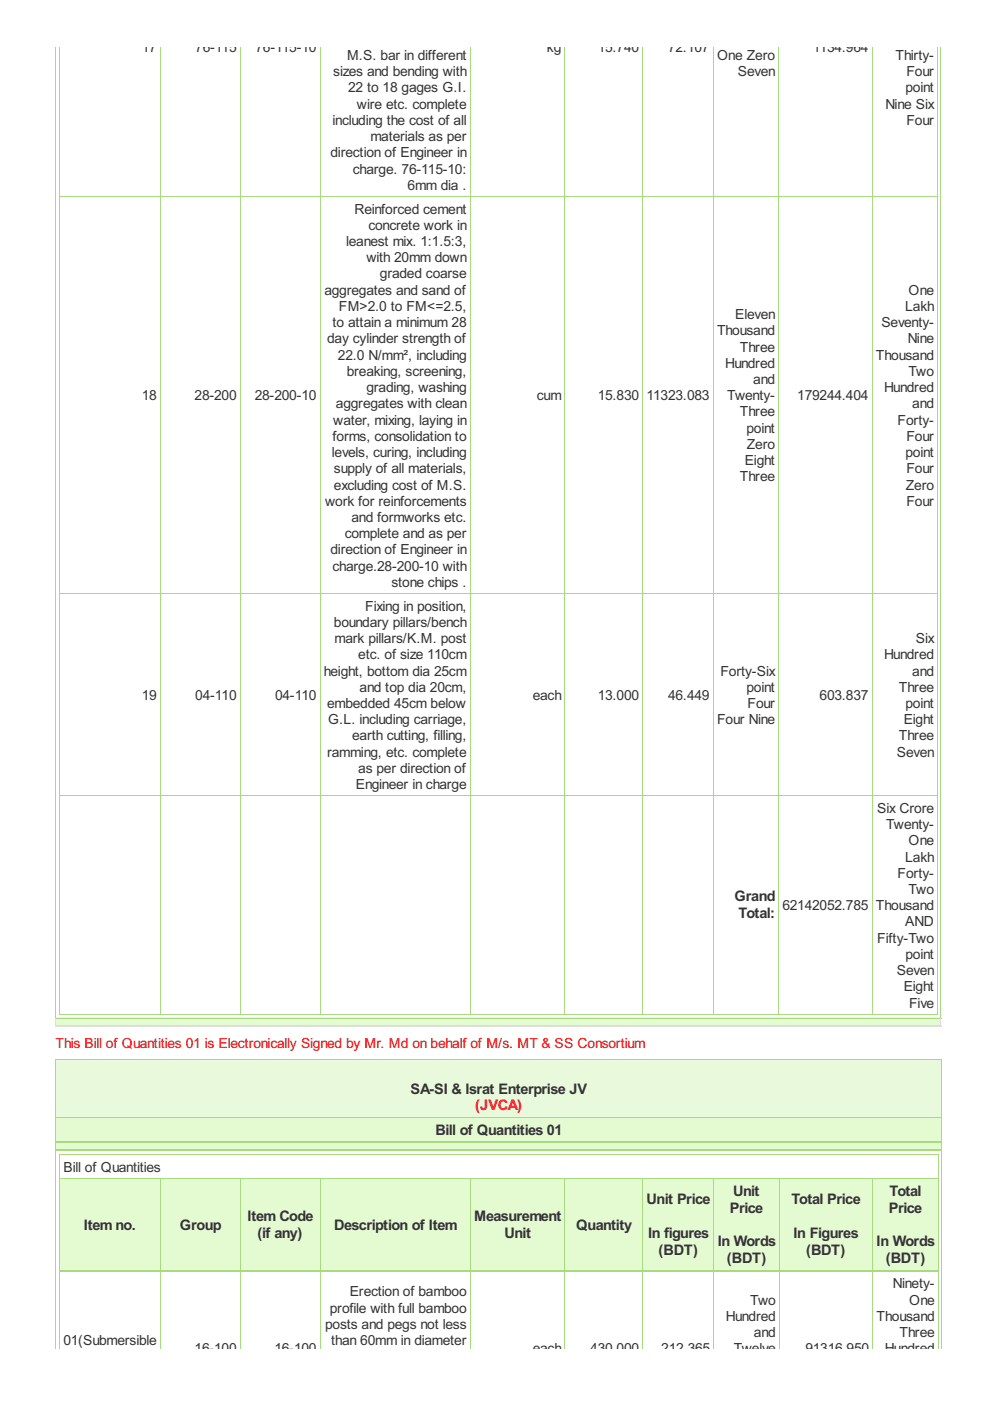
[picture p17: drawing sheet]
<svg xmlns="http://www.w3.org/2000/svg" width="210mm" height="297mm" viewBox="0 0 210 297" stroke-linecap="round" stroke-linejoin="round" font-family="sans-serif">
<defs><g id="words">
<g font-size="3.4" fill="#333">
<text x="155.7" y="191.1">Grand</text>
<text x="156.6" y="194.7">Total:</text>
<text x="87.1" y="231.9">SA-SI &amp; Israt Enterprise JV</text>
<text x="92.4" y="240.6">Bill of Quantities 01</text>
<text x="137.1" y="255.2">Unit Price</text>
<text x="154.7" y="257.1">Price</text>
<text x="155.5" y="253.5">Unit</text>
<text x="167.8" y="255.2">Total Price</text>
<text x="188.4" y="257.1">Price</text>
<text x="188.6" y="253.5">Total</text>
<text x="17.8" y="260.7">Itemno.</text>
<text x="38.1" y="260.7">Group</text>
<text x="52.5" y="258.8">Item Code</text>
<text x="54.6" y="262.4">(if any)</text>
<text x="70.8" y="260.7">Description of Item</text>
<text x="100.5" y="258.8">Measurement</text>
<text x="107" y="262.4">Unit</text>
<text x="122.2" y="260.7">Quantity</text>
<text x="137.4" y="262.4">In figures</text>
<text x="168.2" y="262.4">In Figures</text>
<text x="139.6" y="266">(BDT)</text>
<text x="152.2" y="264.3">In Words</text>
<text x="154.1" y="267.9">(BDT)</text>
<text x="170.9" y="266">(BDT)</text>
<text x="185.9" y="264.3">In Words</text>
<text x="187.8" y="267.9">(BDT)</text>
</g>
<text font-size="3.4" fill="#f00" x="100.8" y="235.4">(JVCA)</text>
<g font-size="3.3" fill="#333">
<text x="30.1" y="11">17</text>
<text x="41.4" y="11">76-115</text>
<text x="54.2" y="11">76-115-10</text>
<text x="116" y="11">kg</text>
<text x="126.7" y="11">15.740</text>
<text x="141.6" y="11">72.107</text>
<text x="172.3" y="11">1134.964</text>
<text x="70.7" y="16.2">sizes and bending with</text>
<text x="73.6" y="12.7">M.S. bar in different</text>
<text x="152" y="12.7">One Zero</text>
<text x="156.5" y="16.2">Seven</text>
<text x="189.9" y="12.7">Thirty-</text>
<text x="192.2" y="16.2">Four</text>
<text x="73.8" y="19.6">22 to 18 gages G.I.</text>
<text x="75.7" y="23">wire etc. complete</text>
<text x="187.7" y="23">Nine Six</text>
<text x="192" y="19.6">point</text>
<text x="70.5" y="26.5">including the cost of all</text>
<text x="78.5" y="29.9">materials as per</text>
<text x="192.2" y="26.5">Four</text>
<text x="70.1" y="33.4">direction of Engineer in</text>
<text x="74.8" y="36.8">charge. 76-115-10:</text>
<text x="86.4" y="40.3">6mm dia .</text>
<text x="75.2" y="45.3">Reinforced cement</text>
<text x="73.4" y="52.2">leanest mix. 1:1.5:3,</text>
<text x="78.1" y="48.7">concrete work in</text>
<text x="77.7" y="55.6">with 20mm down</text>
<text x="80.6" y="59">graded coarse</text>
<text x="68.8" y="62.5">aggregates and sand of</text>
<text x="71.9" y="65.9">FM&gt;2.0 to FM&lt;=2.5,</text>
<text x="191.9" y="65.9">Lakh</text>
<text x="192.6" y="62.5">One</text>
<text x="70.5" y="69.4">to attain a minimum 28</text>
<text x="152" y="71.1">Thousand</text>
<text x="155.9" y="67.6">Eleven</text>
<text x="186.9" y="69.4">Seventy-</text>
<text x="69.4" y="72.8">day cylinder strength of</text>
<text x="71.7" y="76.2">22.0 N/mm², including</text>
<text x="153.7" y="78">Hundred</text>
<text x="156.9" y="74.5">Three</text>
<text x="185.7" y="76.2">Thousand</text>
<text x="192.5" y="72.8">Nine</text>
<text x="73.5" y="79.7">breaking, screening,</text>
<text x="77.7" y="83.1">grading, washing</text>
<text x="159.7" y="81.4">and</text>
<text x="187.4" y="83.1">Hundred</text>
<text x="192.6" y="79.7">Two</text>
<text x="30.1" y="84.9">18</text>
<text x="41.3" y="84.9">28-200</text>
<text x="54" y="84.9">28-200-10</text>
<text x="71.2" y="86.6">aggregates with clean</text>
<text x="113.8" y="84.9">cum</text>
<text x="126.7" y="84.9">15.830</text>
<text x="137.1" y="84.9">11323.083</text>
<text x="154.2" y="84.9">Twenty-</text>
<text x="156.9" y="88.3">Three</text>
<text x="169" y="84.9">179244.404</text>
<text x="193.4" y="86.6">and</text>
<text x="70.5" y="93.5">forms, consolidation to</text>
<text x="70.7" y="90">water, mixing, laying in</text>
<text x="158.3" y="91.7">point</text>
<text x="158.3" y="95.2">Zero</text>
<text x="190.3" y="90">Forty-</text>
<text x="192.2" y="93.5">Four</text>
<text x="70.4" y="96.9">levels, curing, including</text>
<text x="70.8" y="100.3">supply of all materials,</text>
<text x="157.9" y="98.6">Eight</text>
<text x="192" y="96.9">point</text>
<text x="192.2" y="100.3">Four</text>
<text x="68.9" y="107.2">work for reinforcements</text>
<text x="70.8" y="103.8">excluding cost of M.S.</text>
<text x="156.9" y="102.1">Three</text>
<text x="192" y="103.8">Zero</text>
<text x="192.2" y="107.2">Four</text>
<text x="74.5" y="110.7">and formworks etc.</text>
<text x="70.1" y="117.6">direction of Engineer in</text>
<text x="73.1" y="114.1">complete and as per</text>
<text x="70.5" y="121">charge.28-200-10 with</text>
<text x="83" y="124.4">stone chips .</text>
<text x="77.4" y="129.5">Fixing in position,</text>
<text x="70.8" y="132.9">boundary pillars/bench</text>
<text x="70.9" y="136.3">mark pillars/K.M. post</text>
<text x="194.2" y="136.3">Six</text>
<text x="68.6" y="143.2">height, bottom dia 25cm</text>
<text x="76" y="139.8">etc. of size 110cm</text>
<text x="152.7" y="143.2">Forty-Six</text>
<text x="187.4" y="139.8">Hundred</text>
<text x="193.4" y="143.2">and</text>
<text x="30.1" y="148.4">19</text>
<text x="41.4" y="148.4">04-110</text>
<text x="58.3" y="148.4">04-110</text>
<text x="76.2" y="146.7">and top dia 20cm,</text>
<text x="113" y="148.4">each</text>
<text x="126.7" y="148.4">13.000</text>
<text x="141.6" y="148.4">46.449</text>
<text x="158.3" y="146.7">point</text>
<text x="173.8" y="148.4">603.837</text>
<text x="190.6" y="146.7">Three</text>
<text x="69.4" y="150.1">embedded 45cm below</text>
<text x="69.6" y="153.5">G.L. including carriage,</text>
<text x="152" y="153.5">Four Nine</text>
<text x="158.5" y="150.1">Four</text>
<text x="191.6" y="153.5">Eight</text>
<text x="192" y="150.1">point</text>
<text x="69.4" y="160.4">ramming, etc. complete</text>
<text x="74.7" y="157">earth cutting, filling,</text>
<text x="190.2" y="160.4">Seven</text>
<text x="190.6" y="157">Three</text>
<text x="75.4" y="167.3">Engineer in charge</text>
<text x="76" y="163.9">as per direction of</text>
<text x="186" y="172.3">Six Crore</text>
<text x="187.9" y="175.8">Twenty-</text>
<text x="192.6" y="179.2">One</text>
<text x="191.9" y="182.7">Lakh</text>
<text x="190.3" y="186.1">Forty-</text>
<text x="192.6" y="189.5">Two</text>
<text x="165.9" y="193">62142052.785</text>
<text x="185.7" y="193">Thousand</text>
<text x="191.9" y="196.4">AND</text>
<text x="186" y="199.9">Fifty-Two</text>
<text x="192" y="203.3">point</text>
<text x="190.2" y="206.8">Seven</text>
<text x="191.6" y="210.2">Eight</text>
<text x="192.8" y="213.6">Five</text>
<text x="13.5" y="248.5">Bill of Quantities</text>
<text x="74.1" y="274.9">Erection of bamboo</text>
<text x="189.3" y="273.2">Ninety-</text>
<text x="68.9" y="281.8">posts and pegs not less</text>
<text x="69.9" y="278.3">profile with full bamboo</text>
<text x="153.9" y="280">Hundred</text>
<text x="159" y="276.6">Two</text>
<text x="185.9" y="280">Thousand</text>
<text x="192.8" y="276.6">One</text>
<text x="13.4" y="285.2">01(Submersible</text>
<text x="41.3" y="286.9">16-100</text>
<text x="58.2" y="286.9">16-100</text>
<text x="70.2" y="285.2">than 60mm in diameter</text>
<text x="113" y="286.9">each</text>
<text x="125.2" y="286.9">430.000</text>
<text x="140.2" y="286.9">212.365</text>
<text x="155.6" y="286.9">Twelve</text>
<text x="159.9" y="283.5">and</text>
<text x="170.8" y="286.9">91316.950</text>
<text x="187.6" y="286.9">Hundred</text>
<text x="190.7" y="283.5">Three</text>
</g>
<text font-size="3.3" fill="#f00" x="11.8" y="222.2">This Bill of Quantities 01 is Electronically Signed by Mr. Md on behalf of M/s. MT &amp; SS Consortium</text>
</g></defs>
<g fill="none" stroke="#a8da7f" stroke-width=".21">
<path d="M12.6 9.9v205.2M34 9.9v205.2M50.9 9.9v205.2M67.9 9.9v205.2M99.7 9.9v205.2M119.8 9.9v205.2M136.3 9.9v205.2M151.2 9.9v205.2M165.1 9.9v205.2M184.9 9.9v205.2M198.8 9.9v205.2M12.6 41.6h186.3"/>
<path d="M12.6 125.8h186.3M12.6 168.7h186.3M12.6 215h186.3"/>
</g>
<path d="M11.7 215.8h187.7v1.7h-187.7z" fill="#e4fad0"/>
<path d="M11.8 9.9v206M199.5 9.9v206M11.7 215.9h187.9" fill="none" stroke="#a8da7f" stroke-width=".21"/>
<g fill="#ddd">
<path d="M11.7 215.8h.2v1.9h-.2z"/>
<path d="M199.4 215.8h.2v1.9h-.2z"/>
</g>
<path d="M11.7 217.5h187.9" fill="none" stroke="#ddd" stroke-width=".29"/>
<path d="M11.7 224.5h187.9v12.4h-187.9z" fill="#e9f9db"/>
<g fill="#e4fad0">
<path d="M11.7 236.9h187.9v5.3h-187.9z"/>
<path d="M11.7 242.2h187.9v1.7h-187.9z"/>
<path d="M12.6 249.8h21.3v19.6h-21.3z"/>
<path d="M33.9 249.8h17v19.6h-17z"/>
<path d="M50.9 249.8h16.9v19.6h-16.9z"/>
<path d="M67.8 249.8h31.8v19.6h-31.8z"/>
<path d="M99.6 249.8h20.1v19.6h-20.1z"/>
<path d="M119.7 249.8h16.5v19.6h-16.5z"/>
<path d="M136.2 249.8h15.1v19.6h-15.1z"/>
<path d="M151.3 249.8h13.9v19.6h-13.9z"/>
<path d="M165.2 249.8h19.8v19.6h-19.8z"/>
<path d="M185 249.8h13.9v19.6h-13.9z"/>
</g>
<g fill="none" stroke="#a8da7f" stroke-width=".21">
<path d="M11.7 224.6h188M11.7 236.9h188M11.8 224.5v61.5M199.7 224.5v61.5M12.6 244.8h186.4M12.6 249.9h186.4M12.6 244.8v41.2M34 249.8v36.2M50.9 249.8v36.2M67.9 249.8v36.2M99.7 249.8v36.2M119.8 249.8v36.2"/>
<path d="M136.3 249.8v36.2M151.3 249.8v36.2M165.2 249.8v36.2M185 249.8v36.2M198.9 244.8v41.2"/>
</g>
<path d="M11.7 242.2h188M11.7 243.9h188M12.6 269.4h186.4" fill="none" stroke="#a8da7f" stroke-width=".29"/>
<use href="#words"/>
</svg>
